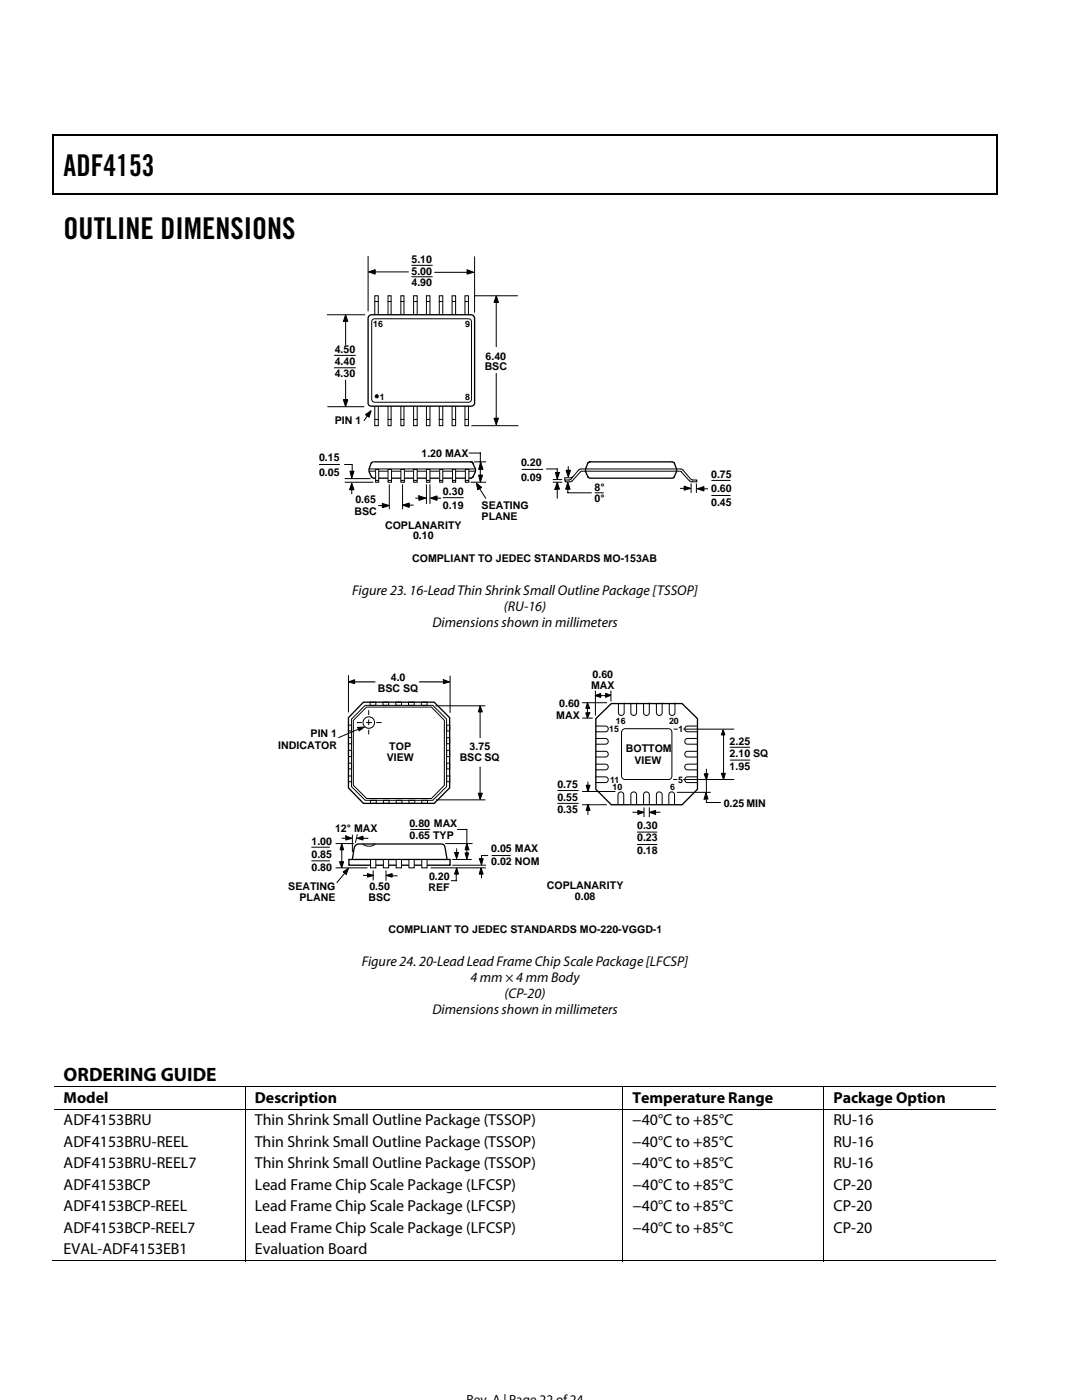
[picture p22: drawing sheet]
<svg xmlns="http://www.w3.org/2000/svg" width="216mm" height="279mm" viewBox="0 0 216 279" stroke-linecap="round" stroke-linejoin="round" font-family="sans-serif">
<defs><g id="words">
<g font-size="6">
<text x="12.7" y="35.1">ADF4153</text>
<text x="12.7" y="47.7">OUTLINE DIMENSIONS</text>
</g>
<text font-size="3.9" x="12.7" y="215.8">ORDERING GUIDE</text>
<g font-size="3.2">
<text x="12.7" y="220.1">Model</text>
<text x="50.9" y="220.1">Description</text>
<text x="126.2" y="220.1">Temperature Range</text>
<text x="166.3" y="220.1">Package Option</text>
<text x="12.7" y="224.6">ADF4153BRU</text>
<text x="50.8" y="224.6">Thin Shrink Small Outline Package (TSSOP)</text>
<text x="126.2" y="224.6">−40°C to +85°C</text>
<text x="166.3" y="224.6">RU-16</text>
<text x="12.7" y="228.9">ADF4153BRU-REEL</text>
<text x="12.7" y="233.2">ADF4153BRU-REEL7</text>
<text x="50.8" y="228.9">Thin Shrink Small Outline Package (TSSOP)</text>
<text x="50.8" y="233.2">Thin Shrink Small Outline Package (TSSOP)</text>
<text x="126.2" y="228.9">−40°C to +85°C</text>
<text x="126.2" y="233.2">−40°C to +85°C</text>
<text x="166.3" y="233.2">RU-16</text>
<text x="166.3" y="228.9">RU-16</text>
<text x="12.7" y="237.5">ADF4153BCP</text>
<text x="50.8" y="237.5">Lead Frame Chip Scale Package (LFCSP)</text>
<text x="126.2" y="237.5">−40°C to +85°C</text>
<text x="166.3" y="237.5">CP-20</text>
<text x="12.7" y="241.8">ADF4153BCP-REEL</text>
<text x="50.8" y="241.8">Lead Frame Chip Scale Package (LFCSP)</text>
<text x="126.2" y="241.8">−40°C to +85°C</text>
<text x="166.3" y="241.8">CP-20</text>
<text x="12.7" y="246.1">ADF4153BCP-REEL7</text>
<text x="12.7" y="250.4">EVAL-ADF4153EB1</text>
<text x="50.8" y="246.1">Lead Frame Chip Scale Package (LFCSP)</text>
<text x="50.9" y="250.4">Evaluation Board</text>
<text x="126.2" y="246.1">−40°C to +85°C</text>
<text x="166.3" y="246.1">CP-20</text>
</g>
<g font-size="2.8">
<text x="70.3" y="118.8">Figure 23. 16-Lead Thin Shrink Small Outline Package [TSSOP]</text>
<text x="86.3" y="125.2">Dimensions shown in millimeters</text>
<text x="100.5" y="122">(RU-16)</text>
<text x="72.2" y="192.9">Figure 24. 20-Lead Lead Frame Chip Scale Package [LFCSP]</text>
<text x="93.9" y="196">4 mm × 4 mm Body</text>
<text x="86.3" y="202.4">Dimensions shown in millimeters</text>
<text x="100.7" y="199.2">(CP-20)</text>
</g>
<text font-size="2.6" x="93.1" y="280.2">Rev. A | Page 22 of 24</text>
<g font-size="2.1">
<text x="82.1" y="52.4">5.10</text>
<text x="82.1" y="54.8">5.00</text>
<text x="82.1" y="57.2">4.90</text>
<text x="66.8" y="70.5">4.50</text>
<text x="96.9" y="71.7">6.40</text>
<text x="66.8" y="72.9">4.40</text>
<text x="66.8" y="75.2">4.30</text>
<text x="96.7" y="73.9">BSC</text>
<text x="66.8" y="84.7">PIN 1</text>
<text x="63.7" y="92">0.15</text>
<text x="63.7" y="94.9">0.05</text>
<text x="84.1" y="91.2">1.20 MAX</text>
<text x="104" y="93">0.20</text>
<text x="104" y="95.9">0.09</text>
<text x="141.9" y="95.3">0.75</text>
<text x="70.9" y="100.4">0.65</text>
<text x="88.4" y="98.7">0.30</text>
<text x="88.4" y="101.6">0.19</text>
<text x="96.1" y="101.6">SEATING</text>
<text x="118.6" y="98.1">8°</text>
<text x="118.6" y="100.3">0°</text>
<text x="141.9" y="98.2">0.60</text>
<text x="141.9" y="101.1">0.45</text>
<text x="70.7" y="102.7">BSC</text>
<text x="76.8" y="105.5">COPLANARITY</text>
<text x="82.4" y="107.6">0.10</text>
<text x="96.1" y="103.7">PLANE</text>
<text x="82.2" y="112.1">COMPLIANT TO JEDEC STANDARDS MO-153AB</text>
<text x="78" y="135.8">4.0</text>
<text x="117.9" y="137.6">MAX</text>
<text x="118.2" y="135.3">0.60</text>
<text x="75.4" y="138.1">BSC SQ</text>
<text x="111" y="143.5">MAX</text>
<text x="111.6" y="141.2">0.60</text>
<text x="55.5" y="149.5">INDICATOR</text>
<text x="62" y="147.2">PIN 1</text>
<text x="77.7" y="149.7">TOP</text>
<text x="93.7" y="149.6">3.75</text>
<text x="145.6" y="148.6">2.25</text>
<text x="77.2" y="151.9">VIEW</text>
<text x="91.8" y="151.9">BSC SQ</text>
<text x="124.9" y="150.1">BOTTOM</text>
<text x="126.6" y="152.4">VIEW</text>
<text x="145.6" y="151.1">2.10 SQ</text>
<text x="145.6" y="153.6">1.95</text>
<text x="111.2" y="157.3">0.75</text>
<text x="111.2" y="159.8">0.55</text>
<text x="144.4" y="161">0.25 MIN</text>
<text x="66.9" y="166.1">12° MAX</text>
<text x="81.7" y="165.1">0.80 MAX</text>
<text x="81.7" y="167.5">0.65 TYP</text>
<text x="111.2" y="162.2">0.35</text>
<text x="127.1" y="165.5">0.30</text>
<text x="127.1" y="167.9">0.23</text>
<text x="62.1" y="168.6">1.00</text>
<text x="62.1" y="171.2">0.85</text>
<text x="62.1" y="173.9">0.80</text>
<text x="98" y="170.1">0.05 MAX</text>
<text x="98" y="172.6">0.02 NOM</text>
<text x="127.1" y="170.4">0.18</text>
<text x="57.5" y="177.6">SEATING</text>
<text x="59.8" y="179.9">PLANE</text>
<text x="73.5" y="179.8">BSC</text>
<text x="73.7" y="177.5">0.50</text>
<text x="85.5" y="177.9">REF</text>
<text x="85.6" y="175.6">0.20</text>
<text x="109.1" y="177.4">COPLANARITY</text>
<text x="114.7" y="179.7">0.08</text>
<text x="77.5" y="186.3">COMPLIANT TO JEDEC STANDARDS MO-220-VGGD-1</text>
</g>
<g font-size="1.8">
<text x="74.5" y="65.2">16</text>
<text x="92.8" y="65.3">9</text>
<text x="75.8" y="79.9">1</text>
<text x="92.8" y="79.9">8</text>
<text x="121.6" y="146.1">15</text>
<text x="122.9" y="144.4">16</text>
<text x="133.5" y="144.4">20</text>
<text x="135.4" y="146.2">1</text>
<text x="121.7" y="156.3">11</text>
<text x="122.2" y="157.7">10</text>
<text x="133.7" y="157.7">6</text>
<text x="135.3" y="156.3">5</text>
</g>
</g></defs>
<path d="M10.5 26.8h.3v1h-.3zM198.8 26.8h.2v1h-.2zM198.8 26.8h.2v.3h-.2zM198.8 38.5h.2v.3h-.2z" fill="#000"/>
<path d="M10.5 26.9h188.3M10.5 38.6h188.3M10.7 27.8v11M198.9 27.8v11" fill="none" stroke="#000" stroke-width=".25"/>
<path d="M74.8 59h.7v3.9h-.7z" fill="#fff"/>
<path d="M74.8 59h.7v3.9h-.7zM74.9 60.2h.6" fill="none" stroke="#000" stroke-width=".2"/>
<path d="M77.4 59h.6v3.9h-.6z" fill="#fff"/>
<path d="M77.4 59h.6v3.9h-.6zM77.4 60.2h.6" fill="none" stroke="#000" stroke-width=".2"/>
<path d="M80 59h.6v3.9h-.6z" fill="#fff"/>
<path d="M80 59h.6v3.9h-.6zM80 60.2h.6" fill="none" stroke="#000" stroke-width=".2"/>
<path d="M82.5 59h.7v3.9h-.7z" fill="#fff"/>
<path d="M82.5 59h.7v3.9h-.7zM82.5 60.2h.6" fill="none" stroke="#000" stroke-width=".2"/>
<path d="M85.1 59h.7v3.9h-.7z" fill="#fff"/>
<path d="M85.1 59h.7v3.9h-.7zM85.1 60.2h.6" fill="none" stroke="#000" stroke-width=".2"/>
<path d="M87.7 59h.6v3.9h-.6z" fill="#fff"/>
<path d="M87.7 59h.6v3.9h-.6zM87.7 60.2h.6" fill="none" stroke="#000" stroke-width=".2"/>
<path d="M90.2 59h.7v3.9h-.7z" fill="#fff"/>
<path d="M90.2 59h.7v3.9h-.7zM90.3 60.2h.6" fill="none" stroke="#000" stroke-width=".2"/>
<path d="M92.8 59h.7v3.9h-.7z" fill="#fff"/>
<path d="M92.8 59h.7v3.9h-.7zM92.9 60.2h.6" fill="none" stroke="#000" stroke-width=".2"/>
<path d="M74.8 81h.7v4h-.7z" fill="#fff"/>
<path d="M74.8 81h.7v4h-.7zM74.9 83.7h.6" fill="none" stroke="#000" stroke-width=".2"/>
<path d="M77.4 81h.6v4h-.6z" fill="#fff"/>
<path d="M77.4 81h.6v4h-.6zM77.4 83.7h.6" fill="none" stroke="#000" stroke-width=".2"/>
<path d="M80 81h.6v4h-.6z" fill="#fff"/>
<path d="M80 81h.6v4h-.6zM80 83.7h.6" fill="none" stroke="#000" stroke-width=".2"/>
<path d="M82.5 81h.7v4h-.7z" fill="#fff"/>
<path d="M82.5 81h.7v4h-.7zM82.5 83.7h.6" fill="none" stroke="#000" stroke-width=".2"/>
<path d="M85.1 81h.7v4h-.7z" fill="#fff"/>
<path d="M85.1 81h.7v4h-.7zM85.1 83.7h.6" fill="none" stroke="#000" stroke-width=".2"/>
<path d="M87.7 81h.6v4h-.6z" fill="#fff"/>
<path d="M87.7 81h.6v4h-.6zM87.7 83.7h.6" fill="none" stroke="#000" stroke-width=".2"/>
<path d="M90.2 81h.7v4h-.7z" fill="#fff"/>
<path d="M90.2 81h.7v4h-.7zM90.3 83.7h.6" fill="none" stroke="#000" stroke-width=".2"/>
<path d="M92.8 81h.7v4h-.7z" fill="#fff"/>
<path d="M92.8 81h.7v4h-.7zM92.9 83.7h.6" fill="none" stroke="#000" stroke-width=".2"/>
<path d="M73.6 63l.6-.2h19.2a1.06 1.06 0 0 1 1.3 .7v16a1.3 1.3 0 0 1-.4 1.5l-18.6 .1a3.7 3.7 0 0 1-2.1-.2l-.2-.5v-9.2v-7.7z" fill-rule="evenodd" fill="#fff"/>
<path d="M73.6 63l.6-.2h19.2a1.06 1.06 0 0 1 1.3 .7v16a1.3 1.3 0 0 1-.4 1.5l-18.6 .1a3.7 3.7 0 0 1-2.1-.2l-.2-.5v-9.2v-7.7z" fill="none" stroke="#000" stroke-width=".26"/>
<path d="M74.3 63.8l.5-.2h18.1a.96 .96 0 0 1 1.2 .6v14.3a1.6 1.6 0 0 1-.4 1.7l-17.9 .1a1.54 1.54 0 0 1-1.6-.4v-15.7z" fill-rule="evenodd" fill="#fff"/>
<path d="M73.4 51.2v10.8M94.7 51.3v11M94.7 59h8.6M74.3 63.8l.5-.2h18.1a.96 .96 0 0 1 1.2 .6v14.3a1.6 1.6 0 0 1-.4 1.7l-17.9 .1a1.54 1.54 0 0 1-1.6-.4v-15.7zM73.5 82.6l-.8 1.3M73.7 94h21M73.7 93.6h21M94.2 85h9.1" fill="none" stroke="#000" stroke-width=".2"/>
<g fill="#000" stroke="#000" stroke-width=".2">
<path d="M72.9 82.8l1.2-.8-.5 1.3z"/>
<circle cx="75.2" cy="79.1" r=".31"/>
</g>
<path d="M74.1 92.4l-.5 1.2v.5l.6 1.2M74.1 95.1l.1 .2 .5 .1h19.3M74.6 92.2l-.4 .1-.1 .2M74.8 92.2h19.4M93.8 92.2l.5 .1 .1 .2M94.3 92.4l.6 1.2v.5l-.6 1.2M94.4 95.1l-.6 .3" fill="none" stroke="#000" stroke-width=".26"/>
<path d="M77.4 93.7h.7v2.5h-.7z" fill="#fff"/>
<path d="M77.4 93.7h.7v2.5h-.7zM77.5 95.9h.5" fill="none" stroke="#000" stroke-width=".2"/>
<path d="M80 93.7h.7v2.5h-.7z" fill="#fff"/>
<path d="M80 93.7h.7v2.5h-.7zM80.1 95.9h.5" fill="none" stroke="#000" stroke-width=".2"/>
<path d="M82.5 93.7h.7v2.5h-.7z" fill="#fff"/>
<path d="M82.5 93.7h.7v2.5h-.7zM82.6 95.9h.5" fill="none" stroke="#000" stroke-width=".2"/>
<path d="M85.1 93.7h.7v2.5h-.7z" fill="#fff"/>
<path d="M85.1 93.7h.7v2.5h-.7zM85.2 95.9h.5" fill="none" stroke="#000" stroke-width=".2"/>
<path d="M87.7 93.7h.6v2.5h-.6z" fill="#fff"/>
<path d="M87.7 93.7h.6v2.5h-.6zM87.7 95.9h.6" fill="none" stroke="#000" stroke-width=".2"/>
<path d="M90.3 93.7h.6v2.5h-.6z" fill="#fff"/>
<path d="M90.3 93.7h.6v2.5h-.6zM90.3 95.9h.6" fill="none" stroke="#000" stroke-width=".2"/>
<path d="M92.9 93.7h.7v2.5h-.7z" fill="#fff"/>
<g fill="none" stroke="#000" stroke-width=".2">
<path d="M68.9 96.2h5.5M68.9 95.5h4.9M70.2 97.3v1.2M70.3 92.7v2M77.7 96.8v4.7M80.3 96.8v4.7M83 99.4h1.3M83.6 99l1.4 .4-1.4 .5zM85.1 96.8v3.7M85.8 96.8v3.7M86.5 99.4h1.4M92.9 93.7h.7v2.5h-.7z"/>
<path d="M92.9 95.9h.6M93.6 90.4h2.2v5.2M94 96.2h2.9M94.7 92.2h2.2M95.5 97.2l1.4 2.2M114.4 95.1l-.7 .2M75.6 100.9h1.4M81.1 100.8h1.3"/>
</g>
<path d="M70.2 96.4l.4 1.3h-.9zM69.8 94h.8l-.4 1.4zM85.9 99.4l1.3-.4v.9zM95.1 96.4l1 .9-.8 .4zM95.5 94.8h.8l-.5 1.4zM95.9 92.3l.5 1.4h-.9zM76.3 100.5l1.4 .4-1.4 .4zM80.3 100.8l1.4-.4v.9z" fill="#000" stroke="#000" stroke-width=".2"/>
<path d="M83.6 99l1.4 .4-1.4 .5zM86.5 99.4h1.4z" fill="#000"/>
<path d="M112.7 95.3h1l-1 .5z" fill="#fff"/>
<g fill="none" stroke="#000" stroke-width=".2">
<path d="M74.3 54.3h7.2M82.2 53h4M82.2 55.2h4M86.8 54.3h6.6M99 59.8v9.4M65.3 62.8h7.4M66.8 70.9h4.1M66.8 73.4h4.1M69 63.3v5.4M69 75.9v4.9M99 74.5v9.7M63.8 92.7h3.9"/>
<path d="M65.4 81.2h7.2M88.4 99.3h4M104.2 93.7h4.1M110.4 96.2h1.7M110.4 95.7h1.7M111.2 96.2l.4 1.4h-.9zM111.2 93.6v1.3M111.2 97.2v2.2M113.3 98.4h4.7M113.3 96.9v1.4M113.4 93.1v1.4M113.6 95.8h-.8v.4h.9l.6-.3"/>
<path d="M113.7 95.3h-1v.5M116.1 94l-.2 .1-1.7 1.9M116.2 94h.4M116.6 93.6a1.23 1.23 0 0 0-1.2 .2l-1.5 1.9-.4 .1M116.9 94h18M116.9 93.6h18.1M118.8 98.4h1.6M135.1 93.6l1.1 .1 1.5 1.8 .6 .3M135.1 94h.4M135.6 94l.5 .2M135.8 97.5h1.3M136 94.2l1.6 1.8"/>
<path d="M137.9 96.6v1.7M138.2 95.8h.8v.4l-1.1-.1-.3-.2M139 96.6v1.7M139.8 97.6h1.4M142 95.9h3.7M142 98.9h3.7"/>
</g>
<path d="M117.3 92.4l-.5 1.2v.5l.6 1.2M117.3 95.1l.1 .2 .5 .1M117.6 92.2h16.4l.6 .3M117.8 92.2l-.6 .3M118 95.4h15.9M134.6 92.4l.4 1.2v.5l-.5 1.2M134.6 95.1l-.2 .2-.4 .1" fill="none" stroke="#000" stroke-width=".26"/>
<path d="M111.2 96.2l.4 1.4h-.9zM111.2 93.6v1.3z" fill="#000"/>
<path d="M73.5 54.3l1.4-.5v.9zM93.2 53.8l1.3 .5-1.3 .4zM68.5 79.7h.9l-.4 1.5zM69 62.8l.4 1.3h-.9zM99 59l.5 1.4h-.9zM98.6 83.5h.9l-.5 1.3zM110.8 94.3h.8l-.4 1.3zM113.3 96.2l.4 1.4h-.8zM112.9 93.8h.9l-.4 1.4zM136.5 97l1.3 .5-1.3 .3zM139.1 97.6l1.4-.5v.9z" fill="#000" stroke="#000" stroke-width=".2"/>
<path d="M75 93.7h.6v2.5h-.6z" fill="#fff"/>
<path d="M68.8 92.7h1.4M75 93.7h.6v2.5h-.6zM75 95.9h.5M109.1 93.6h2.1M123.3 160.5v-1.9a.57 .57 0 0 1 .6-.6 .57 .57 0 0 1 .6 .6v2M125.9 160.5v-1.9a.57 .57 0 0 1 .5-.6 .57 .57 0 0 1 .6 .6v2M128.4 160.5v-1.9a.57 .57 0 0 1 .6-.6 .57 .57 0 0 1 .6 .6v2M131 160.5v-2.2a.59 .59 0 0 1 .7-.2 .59 .59 0 0 1 .4 .5v2M133.5 160.5v-1.9a.57 .57 0 0 1 .5-.6 .57 .57 0 0 1 .6 .6v2" fill="none" stroke="#000" stroke-width=".2"/>
<path d="M118.9 143.4l3.1-3h14.1l3.1 3v14.1l-3.1 3.1h-14.1l-3.1-3.1z" fill="none" stroke="#000" stroke-width=".26"/>
<path d="M124.2 145.7l.5-.3h7.9a1.06 1.06 0 0 1 1.5 .7v8a1.2 1.2 0 0 1-.6 1.5h-8a1.15 1.15 0 0 1-1.5-.7v-8.8z" fill-rule="evenodd" fill="#fff"/>
<g fill="none" stroke="#000" stroke-width=".2">
<path d="M118.8 137.9v4.8M119.5 138.8h1.6M121.9 137.9v2M111.2 157.8h4.3M116.2 143.3h2.1M116.2 140.2h4.9M116.2 158h6.5M116.9 142.3h.8l-.5 1zM117.2 141.4v1M117.3 156.1v1.1M118.8 155h2a.57 .57 0 0 1 .6 .6 .57 .57 0 0 1-.6 .6h-2M118.8 144.9h2a.57 .57 0 0 1 .6 .6 .57 .57 0 0 1-.6 .5h-2"/>
<path d="M118.8 147.4h2a.57 .57 0 0 1 .6 .5 .57 .57 0 0 1-.6 .6h-2M118.8 149.9h2a.57 .57 0 0 1 .6 .6 .57 .57 0 0 1-.6 .6h-2M118.8 152.5h2a.57 .57 0 0 1 .6 .6 .57 .57 0 0 1-.6 .5h-2M124.2 145.7l.5-.3h7.9a1.06 1.06 0 0 1 1.5 .7v8a1.2 1.2 0 0 1-.6 1.5h-8a1.15 1.15 0 0 1-1.5-.7v-8.8zM124.5 140.2v2.1a.57 .57 0 0 1-.5 .5 .57 .57 0 0 1-.6-.5v-2M127 140.2v2.1a.57 .57 0 0 1-.6 .5 .57 .57 0 0 1-.5-.5v-2M129.6 140.2v2.1a.57 .57 0 0 1-.6 .5 .57 .57 0 0 1-.6-.5v-2M132.1 140.2v2.1a.57 .57 0 0 1-.5 .5 .57 .57 0 0 1-.6-.5v-2M134.4 155.6h.6M134.5 145.5h.6M134.7 140.2v2.1a.57 .57 0 0 1-.6 .5 .57 .57 0 0 1-.6-.5v-2M136.4 145.5h10"/>
<path d="M136.4 155.6h10M139.1 155h-1.9a.57 .57 0 0 0-.6 .6 .57 .57 0 0 0 .6 .6h2M139.1 144.9h-1.9a.57 .57 0 0 0-.6 .6 .57 .57 0 0 0 .6 .5h2M139.1 147.4h-1.9a.57 .57 0 0 0-.6 .5 .57 .57 0 0 0 .6 .6h2M139.1 149.9h-1.9a.57 .57 0 0 0-.6 .6 .57 .57 0 0 0 .6 .6h2M139.1 152.5h-1.9a.57 .57 0 0 0-.6 .6 .57 .57 0 0 0 .6 .5h2M144.4 146.2v8.2M145.6 149.1h4.1M145.6 151.7h4.1M72.5 174.7h1.1M74.5 173.8v1.8M77 173.8v1.9"/>
<path d="M78 174.8h1.2M96.1 173.7v1.4M111.2 160.3h4.3M116.2 160.6h4.8M117.3 161.2v1.3M126.3 162.1h1.3M127.1 166.1h4M127.1 168.5h4M128.5 161.2v1.8M129.6 161.2v1.8M130.6 162.1h1.1"/>
</g>
<path d="M118.7 138.8l1.2-.4v.8zM120.8 138.4l1.1 .3-1.1 .5zM117.2 140.2l.5 1.2h-.8zM117 156.7h.8l-.5 1.3zM144.3 145.6l.4 1.1h-.8zM143.9 154.3h.8l-.3 1.3zM73.3 174.3l1.2 .4-1.2 .4zM77 174.7l1.3-.4v.8zM96 173.2l.4 1.2h-.8zM117.3 160.5l.5 1.2h-.8zM127.3 161.7l1.2 .4-1.2 .4zM129.6 162.1l1.2-.4v.8z" fill="#000" stroke="#000" stroke-width=".2"/>
<path d="M116.9 142.3h.8l-.5 1zM117.2 141.4v1z" fill="#000"/>
<path d="M69.6 171.5h20.2v1.2h-20.2z" fill="none" stroke="#000" stroke-width=".26"/>
<g fill="#fff" stroke="#000" stroke-width=".2">
<path d="M73.9 171.5h1.1v1.7h-1.1z"/>
<path d="M76.5 171.5h1.1v1.7h-1.1z"/>
<path d="M79.1 171.5h1v1.7h-1z"/>
<path d="M81.6 171.5h1.1v1.7h-1.1z"/>
<path d="M84.2 171.5h1v1.7h-1z"/>
</g>
<path d="M72.5 140.1h14.1l3.1 3.1v14l-3.1 3.1h-14.1l-3-3.1v-14zM70.3 171.4l.3-1.7a1.19 1.19 0 0 1 .9-1.3h16.7a.79 .79 0 0 1 .6 .9l.4 2.1" fill="none" stroke="#000" stroke-width=".26"/>
<g fill="none" stroke="#000" stroke-width=".2">
<path d="M69.5 134.8v7.3M70.2 136.1h4.6M83.7 136.1h5.3M88.5 135.7l1.2 .4-1.2 .3zM89.8 135v7.2M69.5 149.7h.6v1.3h-.6zM69.5 152.3h.6v1.2h-.6zM69.5 154.9h.6v1.1h-.6zM69.5 144.7h.6v1.2h-.6zM69.5 147.2h.6v1.2h-.6zM70.1 143.5l2.8-2.7h13.5l2.7 2.7v13.5l-2.7 2.7h-13.5l-2.8-2.7zM70.5 143.8l2.7-2.7h12.9l2.6 2.7v12.9l-2.6 2.7h-12.9l-2.7-2.7z"/>
<path d="M71.4 145.2l1.3-.1-1.1 .8zM71.7 145.4l-4.1 1.8M73.9 140.1h1.1v.7h-1.1zM73.9 159.7h1.2v.6h-1.2zM76.4 140.1h1.2v.7h-1.2zM76.5 159.7h1.1v.6h-1.1zM79 140.1h1.1v.7h-1.1zM79.1 159.7h1.1v.6h-1.1zM81.5 140.1h1.2v.7h-1.2zM81.6 159.7h1.2v.6h-1.2zM84.1 140.1h1.1v.7h-1.1zM84.2 159.7h1.1v.6h-1.1z"/>
<path d="M89.1 149.7h.6v1.3h-.6zM89.1 152.3h.6v1.2h-.6zM89.1 154.9h.6v1.1h-.6zM89.1 144.7h.6v1.2h-.6zM89.1 147.2h.6v1.2h-.6zM62.1 169.1h3.7M62.1 171.8h3.7M67 173.2h6.3M67 168.4h3.6M68.2 169.1v3.3M68.3 167.3h1M68.9 174.1l-1.7 2"/>
<path d="M69 166.8l1.2 .5-1.2 .4zM70.3 166.7v3.2M71.3 166.6l-.4 1.5M72.2 167.3h1.2M72.4 168.4a1.61 1.61 0 0 0 2.4 0M81.9 165.5h3.9M85.9 173.2h11M88.8 168.4h5.5M90.3 171.5h3.7M90.3 172.7h6.6M91 174v1.8M91.1 169.4v1.4"/>
<path d="M93.2 165.5v5.3M96.1 170.8v1M98.2 170.7h3.6"/>
</g>
<g fill="#000">
<path d="M96.1 170.8v1z"/>
<path d="M88.5 135.7l1.2 .4-1.2 .3zM70.2 136.1h4.6z"/>
<path d="M71.4 145.2l1.3-.1-1.1 .8zM83.7 136.1h5.3z"/>
<path d="M69 166.8l1.2 .5-1.2 .4zM72.2 167.3h1.2z"/>
</g>
<path d="M69.5 136.1l1.3-.4v.7zM67.8 172h.8l-.4 1.2zM68.2 168.4l.4 1.2h-.7zM68.5 174l1-.7-.4 1.2zM71.3 167.3l1.1-.5v.9zM91.1 173.2l.4 1.2h-.8zM90.7 170.1h.8l-.4 1.3zM92.8 170.2h.7l-.3 1.2zM93.2 168.4l.4 1.2h-.8zM95.6 171.4h.8l-.3 1.2z" fill="#000" stroke="#000" stroke-width=".2"/>
<circle cx="73.6" cy="144.2" r="1.15" fill="#fff"/>
<g fill="none" stroke="#000" stroke-width=".2">
<path d="M71.2 144.2h1M73 144.2h1.2M73.6 141.7v1M73.6 143.6v1.1M73.6 145.6v1M75.1 144.2h1M86.9 140.9h10M87 159.6h9.9M95.8 141.6v5.6M95.8 153.1v5.6M135 158.1h6.8M140.9 158.2l.4 1.3h-.8z"/>
<path d="M140.9 153.5v1M140.9 155.5v4.7M90.1 175.8h1M91.2 165.5h2M96.1 170.7h1.2M140.9 160.2h2.9M10.8 216.8h187.8M49 216.9v4.4M124.3 216.9v4.4M164.4 216.9v4.4M10.8 221.4h187.8M49 221.5v30.2"/>
<path d="M124.3 221.5v30.2M164.4 221.5v30.2M10.5 251.6h38.4M49 251.6h75.2M124.4 251.6h39.9M164.5 251.6h34.3"/>
<circle cx="73.6" cy="144.2" r="1.15"/>
</g>
<path d="M95.8 140.9l.4 1.2h-.8zM95.4 158.3h.8l-.4 1.2zM140.5 154.4h.8l-.4 1.3z" fill="#000" stroke="#000" stroke-width=".2"/>
<path d="M140.9 158.2l.4 1.3h-.8zM140.9 153.5v1z" fill="#000"/>
<use href="#words"/>
</svg>
